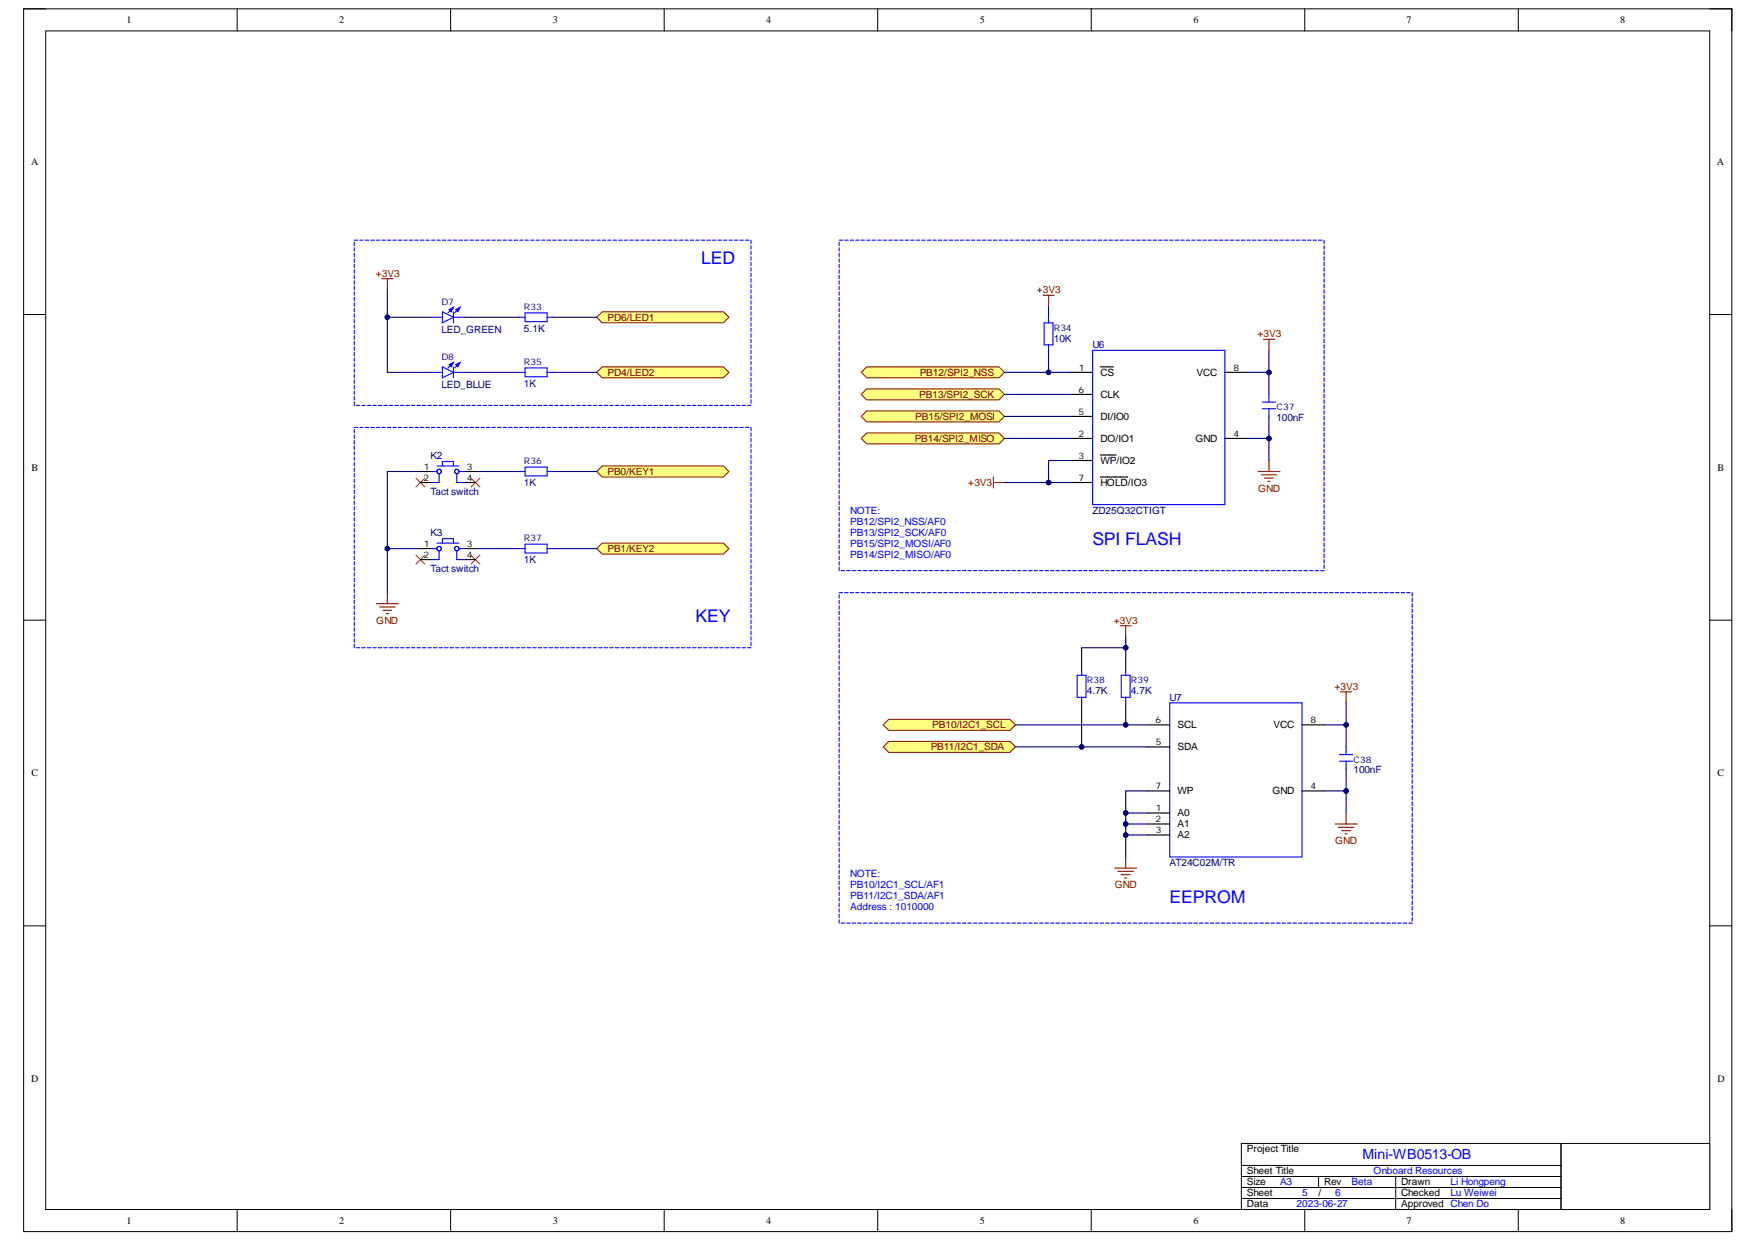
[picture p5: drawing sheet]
<svg xmlns="http://www.w3.org/2000/svg" width="297mm" height="210mm" viewBox="0 0 297 210" stroke-linecap="round" stroke-linejoin="round" font-family="sans-serif">
<defs><g id="words">
<g font-size="3" fill="#00f">
<text x="118.5" y="44.6">LED</text>
<text x="184.7" y="92.1">SPI FLASH</text>
<text x="117.6" y="105.2">KEY</text>
<text x="197.7" y="152.6">EEPROM</text>
</g>
<text font-size="2.4" fill="#00f" x="230.4" y="195.9">Mini-WB0513-OB</text>
<g font-size="1.7">
<text x="21.4" y="3.9">1</text>
<text x="57.4" y="3.9">2</text>
<text x="93.5" y="3.9">3</text>
<text x="129.5" y="3.9">4</text>
<text x="165.6" y="3.9">5</text>
<text x="201.8" y="3.9">6</text>
<text x="237.8" y="3.9">7</text>
<text x="273.9" y="3.9">8</text>
<text x="5.2" y="27.9">A</text>
<text x="290.3" y="27.9">A</text>
<text x="186" y="63.5">CS</text>
<text x="202.3" y="63.5">VCC</text>
<text x="186" y="70.9">DI/IO0</text>
<text x="186" y="67.2">CLK</text>
<text x="186" y="74.6">DO/IO1</text>
<text x="202.1" y="74.6">GND</text>
<text x="5.3" y="79.5">B</text>
<text x="186" y="78.4">WP/IO2</text>
<text x="186" y="82.2">HOLD/IO3</text>
<text x="290.3" y="79.5">B</text>
<text x="199.1" y="123.1">SCL</text>
<text x="215.3" y="123.1">VCC</text>
<text x="5.3" y="131.2">C</text>
<text x="199.1" y="126.8">SDA</text>
<text x="290.3" y="131.2">C</text>
<text x="199.1" y="138">A0</text>
<text x="199.1" y="134.2">WP</text>
<text x="215.1" y="134.2">GND</text>
<text x="199.1" y="141.7">A2</text>
<text x="199.1" y="139.8">A1</text>
<text x="5.2" y="182.8">D</text>
<text x="290.3" y="182.8">D</text>
<text x="210.8" y="194.8">Project Title</text>
<text x="210.8" y="198.5">Sheet Title</text>
<text x="210.8" y="202.2">Sheet</text>
<text x="210.8" y="200.3">Size</text>
<text x="222.9" y="202.2">/</text>
<text x="223.8" y="200.3">Rev</text>
<text x="236.9" y="202.2">Checked</text>
<text x="236.9" y="200.3">Drawn</text>
<text x="21.4" y="206.8">1</text>
<text x="57.4" y="206.8">2</text>
<text x="93.5" y="206.8">3</text>
<text x="129.5" y="206.8">4</text>
<text x="165.6" y="206.8">5</text>
<text x="201.8" y="206.8">6</text>
<text x="210.8" y="204.1">Data</text>
<text x="236.9" y="204.1">Approved Chen Do</text>
<text x="237.8" y="206.8">7</text>
<text x="273.9" y="206.8">8</text>
</g>
<g font-size="1.7" fill="#800000">
<text x="63.5" y="46.7">+3V3</text>
<text x="175.3" y="49.5">+3V3</text>
<text x="102.7" y="54.2">PD6/LED1</text>
<text x="212.6" y="57">+3V3</text>
<text x="102.7" y="63.5">PD4/LED2</text>
<text x="155.5" y="63.5">PB12/SPI2_NSS</text>
<text x="154.7" y="70.9">PB15/SPI2_MOSI</text>
<text x="155.4" y="67.2">PB13/SPI2_SCK</text>
<text x="154.6" y="74.6">PB14/SPI2_MISO</text>
<text x="102.7" y="80.3">PB0/KEY1</text>
<text x="163.7" y="82.2">+3V3</text>
<text x="212.7" y="83.1">GND</text>
<text x="102.7" y="93.3">PB1/KEY2</text>
<text x="63.6" y="105.4">GND</text>
<text x="188.3" y="105.4">+3V3</text>
<text x="225.6" y="116.6">+3V3</text>
<text x="157.6" y="123.1">PB10/I2C1_SCL</text>
<text x="157.4" y="126.8">PB11/I2C1_SDA</text>
<text x="225.7" y="142.6">GND</text>
<text x="188.5" y="150">GND</text>
</g>
<g font-size="1.7" fill="#000080">
<text x="74.6" y="56.2">LED_GREEN</text>
<text x="88.6" y="56">5.1K</text>
<text x="178.2" y="57.7">10K</text>
<text x="184.7" y="58.8">U6</text>
<text x="74.6" y="65.6">LED_BLUE</text>
<text x="88.6" y="65.3">1K</text>
<text x="215.8" y="71.2">100nF</text>
<text x="72.8" y="77.5">K2</text>
<text x="72.8" y="83.6">Tact switch</text>
<text x="88.6" y="82.2">1K</text>
<text x="184.7" y="86.8">ZD25Q32CTIGT</text>
<text x="72.8" y="90.5">K3</text>
<text x="88.6" y="95.2">1K</text>
<text x="72.8" y="96.6">Tact switch</text>
<text x="183.7" y="117.3">4.7K</text>
<text x="191.2" y="117.3">4.7K</text>
<text x="197.7" y="118.4">U7</text>
<text x="228.8" y="130.7">100nF</text>
<text x="197.7" y="146.3">AT24C02M/TR</text>
</g>
<g font-size="1.7" fill="#00f">
<text x="143.7" y="86.8">NOTE:</text>
<text x="143.7" y="88.7">PB12/SPI2_NSS/AF0</text>
<text x="143.7" y="90.5">PB13/SPI2_SCK/AF0</text>
<text x="143.7" y="92.4">PB15/SPI2_MOSI/AF0</text>
<text x="143.7" y="94.2">PB14/SPI2_MISO/AF0</text>
<text x="143.7" y="148.2">NOTE:</text>
<text x="143.7" y="150">PB10/I2C1_SCL/AF1</text>
<text x="143.7" y="151.9">PB11/I2C1_SDA/AF1</text>
<text x="143.7" y="153.8">Address : 1010000</text>
<text x="216.4" y="200.3">A3</text>
<text x="220.1" y="202.2">5</text>
<text x="225.7" y="202.2">6</text>
<text x="228.5" y="200.3">Beta</text>
<text x="232.2" y="198.5">Onboard Resources</text>
<text x="245.2" y="200.3">Li Hongpeng</text>
<text x="245.2" y="202.2">Lu Weiwei</text>
<text x="219.2" y="204.1">2023-06-27</text>
</g>
<g font-size="1.5" fill="#000080">
<text x="74.6" y="51.5">D7</text>
<text x="88.6" y="52.4">R33</text>
<text x="178.2" y="55.9">R34</text>
<text x="74.6" y="60.8">D8</text>
<text x="88.6" y="61.7">R35</text>
<text x="215.8" y="69.3">C37</text>
<text x="88.6" y="78.4">R36</text>
<text x="88.6" y="91.5">R37</text>
<text x="183.7" y="115.5">R38</text>
<text x="191.2" y="115.5">R39</text>
<text x="228.8" y="128.9">C38</text>
</g>
<g font-size="1.5">
<text x="182.4" y="62.6">1</text>
<text x="208.5" y="62.6">8</text>
<text x="182.3" y="70.1">5</text>
<text x="182.3" y="66.4">6</text>
<text x="182.3" y="73.8">2</text>
<text x="182.3" y="77.5">3</text>
<text x="208.5" y="73.8">4</text>
<text x="71.6" y="81.2">2</text>
<text x="71.7" y="79.4">1</text>
<text x="78.9" y="79.4">3</text>
<text x="78.9" y="81.2">4</text>
<text x="182.3" y="81.2">7</text>
<text x="71.6" y="94.2">2</text>
<text x="71.7" y="92.4">1</text>
<text x="78.9" y="92.4">3</text>
<text x="78.9" y="94.2">4</text>
<text x="195.3" y="122.1">6</text>
<text x="195.4" y="125.9">5</text>
<text x="221.6" y="122.1">8</text>
<text x="195.3" y="133.4">7</text>
<text x="195.4" y="137.1">1</text>
<text x="221.6" y="133.4">4</text>
<text x="195.3" y="139">2</text>
<text x="195.4" y="140.8">3</text>
</g>
</g></defs>
<path d="M4 1.5h288.8v206.6h-288.8z" fill="none" stroke="#000" stroke-width=".17"/>
<path d="M7.7 5.2h281.4v199.2h-281.4z" fill-rule="evenodd" fill="#fff"/>
<g fill="none" stroke="#000" stroke-width=".17">
<path d="M4 1.5h3.7M7.7 5.2h281.4v199.2h-281.4zM40.1 1.5v3.7M76.2 1.5v3.7M112.3 1.5v3.7M148.4 1.5v3.7M184.5 1.5v3.7M220.6 1.5v3.7M256.7 1.5v3.7M289.1 1.5h3.7v3.7M4 53.2h3.7M289.1 53.2h3.7"/>
<path d="M4 104.8h3.7M289.1 104.8h3.7M4 156.5h3.7M289.1 156.5h3.7M40.1 204.4v3.7M76.2 204.4v3.7M112.3 204.4v3.7M148.4 204.4v3.7M184.5 204.4v3.7M220.6 204.4v3.7M256.7 204.4v3.7M292.8 204.4v3.7"/>
</g>
<path d="M209.9 193.2h79.2v11.2h-79.2z" fill-rule="evenodd" fill="#fff"/>
<path d="M209.9 193.2h79.2v11.2h-79.2zM209.9 198.8h54M209.9 197h54M222.9 198.8v1.9M236 198.8v5.6M263.9 193.2v11.2M209.9 202.6h54M209.9 200.7h54" fill="none" stroke="#000" stroke-width=".17"/>
<g fill="none" stroke="#800000" stroke-width=".19">
<path d="M189.4 105.8h1.8M190.3 105.8v1.8M226.6 116.9h1.9M227.6 116.9v1.9M225.7 139.3h3.7M226.3 139.8h2.6M227.6 137.4v1.9M188.4 146.7h3.8M189 147.3h2.6M189.6 147.8h1.5M190.1 148.4h.4M190.3 144.8v1.9"/>
<path d="M226.8 140.4h1.5M227.4 140.9h.4"/>
</g>
<path d="M145.6 66.7l.9-1h22.4l.9 1-.9 .9h-22.4z" fill-rule="evenodd" fill="#ffff80"/>
<path d="M145.6 66.7l.9-1h22.4l.9 1-.9 .9h-22.4z" fill="none" stroke="#800000" stroke-width=".17"/>
<path d="M145.6 62.9l.9-.9h22.4l.9 .9-.9 1h-22.4z" fill-rule="evenodd" fill="#ffff80"/>
<path d="M145.6 62.9l.9-.9h22.4l.9 .9-.9 1h-22.4z" fill="none" stroke="#800000" stroke-width=".17"/>
<path d="M145.6 70.4l.9-1h22.4l.9 1-.9 .9h-22.4z" fill-rule="evenodd" fill="#ffff80"/>
<path d="M145.6 70.4l.9-1h22.4l.9 1-.9 .9h-22.4z" fill="none" stroke="#800000" stroke-width=".17"/>
<path d="M145.6 74.1l.9-.9h22.4l.9 .9-.9 .9h-22.4z" fill-rule="evenodd" fill="#ffff80"/>
<path d="M145.6 74.1l.9-.9h22.4l.9 .9-.9 .9h-22.4z" fill="none" stroke="#800000" stroke-width=".17"/>
<path d="M176.3 49.9h1.9M177.3 49.9v1.9M213.6 57.4h1.9M214.5 57.4v1.8M212.7 79.7h3.7M214.5 77.8v1.9M213.2 80.2h2.6M213.8 80.8h1.5M214.3 81.4h.4" fill="none" stroke="#800000" stroke-width=".19"/>
<g fill="none" stroke="#00f" stroke-width=".18">
<path d="M59.9 40.6h.6M59.9 40.9v.6M59.9 41.9v.6M59.9 42.8v.6M59.9 43.7v.6M59.9 44.7v.5M59.9 45.6v.6M59.9 46.5v.6M59.9 47.5v.5M59.9 48.4v.6M59.9 49.3v.6M59.9 50.2v.6"/>
<path d="M59.9 51.2v.6M59.9 52.1v.6M59.9 53v.6M59.9 54v.6M59.9 54.9v.6M59.9 55.8v.6M59.9 56.8v.5M59.9 57.7v.6M59.9 58.6v.6M59.9 59.6v.5M60.8 40.6h.6M61.8 40.6h.5"/>
<path d="M62.7 40.6h.6M63.6 40.6h.6M64.5 40.6h.6M65.5 40.6h.6M66.4 40.6h.6M67.3 40.6h.6M68.3 40.6h.6M69.2 40.6h.6M70.1 40.6h.6M71.1 40.6h.6M72 40.6h.6M72.9 40.6h.6"/>
<path d="M73.9 40.6h.5M74.8 40.6h.6M75.7 40.6h.6M76.7 40.6h.5M77.6 40.6h.6M78.5 40.6h.6M79.5 40.6h.5M80.4 40.6h.6M81.3 40.6h.6M82.3 40.6h.5M83.2 40.6h.6M84.1 40.6h.6"/>
<path d="M85 40.6h.6M86 40.6h.6M86.9 40.6h.6M87.8 40.6h.6M87.8 53.6h1M88.8 40.6h.6M88.8 52.9h3.7v1.5h-3.7zM89.7 40.6h.6M90.6 40.6h.6M91.6 40.6h.5M92.5 40.6h.6M92.5 53.6h.9"/>
<path d="M93.4 40.6h.6M94.4 40.6h.5M95.3 40.6h.6M96.2 40.6h.6M97.2 40.6h.5M98.1 40.6h.6M99 40.6h.6M99.9 40.6h.6M100.9 40.6h.6M101.8 40.6h.6M102.7 40.6h.6M103.7 40.6h.6"/>
<path d="M104.6 40.6h.6M105.5 40.6h.6M106.5 40.6h.5M107.4 40.6h.6M108.3 40.6h.6M109.3 40.6h.5M110.2 40.6h.6M111.1 40.6h.6M112.1 40.6h.5M113 40.6h.6M113.9 40.6h.6M114.9 40.6h.5"/>
<path d="M115.8 40.6h.6M116.7 40.6h.6M117.6 40.6h.6M118.6 40.6h.6M119.5 40.6h.6M120.4 40.6h.6M121.4 40.6h.6M122.3 40.6h.6M123.2 40.6h.6M124.2 40.6h.6M125.1 40.6h.6M126 40.6h.6"/>
<path d="M127 40.6v.6M127 41.5v.6M127 42.5v.5M127 43.4v.6M127 44.3v.6M127 45.2v.6M127 46.2v.6M127 47.1v.6M127 48v.6M127 49v.6M127 49.9v.6M127 50.8v.6"/>
<path d="M127 51.8v.5M127 52.7v.6M127 53.6v.6M127 54.6v.5M127 55.5v.6M127 56.4v.6M127 57.3v.6M127 58.3v.6M127 59.2v.6M141.9 40.9v.6M141.9 41.9v.6M141.9 42.8v.6"/>
<path d="M141.9 43.7v.6M141.9 44.7v.5M141.9 45.6v.6M141.9 46.5v.6M141.9 47.5v.5M141.9 48.4v.6M141.9 49.3v.6M141.9 50.2v.6M141.9 51.2v.6M141.9 52.1v.6M141.9 53v.6M141.9 54v.6"/>
<path d="M141.9 54.9v.6M141.9 55.8v.6M141.9 56.8v.5M141.9 57.7v.6M141.9 58.6v.6M141.9 59.6v.5M141.9 40.6h.5M142.8 40.6h.6M143.7 40.6h.6M144.7 40.6h.5M145.6 40.6h.6M146.5 40.6h.6"/>
<path d="M147.5 40.6h.5M148.4 40.6h.6M149.3 40.6h.6M150.3 40.6h.5M151.2 40.6h.6M152.1 40.6h.6M153 40.6h.6M154 40.6h.6M154.9 40.6h.6M155.8 40.6h.6M156.8 40.6h.6M157.7 40.6h.6"/>
<path d="M158.6 40.6h.6M159.6 40.6h.5M160.5 40.6h.6M161.4 40.6h.6M162.4 40.6h.5M163.3 40.6h.6M164.2 40.6h.6M165.2 40.6h.5M166.1 40.6h.6M167 40.6h.6M167.9 40.6h.6M168.9 40.6h.6"/>
<path d="M169.8 40.6h.6M170.7 40.6h.6M171.7 40.6h.6M59.9 72.2h.6M59.9 60.5v.6M59.9 61.4v.6M59.9 62.3v.6M59.9 63.3v.6M59.9 64.2v.6M59.9 65.1v.6M59.9 66.1v.6M59.9 67v.6"/>
<path d="M59.9 67.9v.6M59.9 72.6v.6M59.9 73.5v.6M59.9 74.5v.5M59.9 75.4v.6M59.9 76.3v.6M59.9 77.2v.6M59.9 78.2v.6M59.9 79.1v.6M60.2 68.5h.6M60.8 72.2h.6M61.2 68.5h.6"/>
<path d="M61.8 72.2h.5M62.1 68.5h.6M62.7 72.2h.6M63 68.5h.6M63.6 72.2h.6M64 68.5h.5M64.5 72.2h.6M64.9 68.5h.6M65.5 72.2h.6M65.8 68.5h.6M66.4 72.2h.6M66.8 68.5h.5"/>
<path d="M67.3 72.2h.6M67.7 68.5h.6M68.3 72.2h.6M68.6 68.5h.6M69.2 72.2h.6M69.6 68.5h.5M70.1 72.2h.6M70.5 68.5h.6M71.1 72.2h.6M71.4 68.5h.6M72 72.2h.6M72.4 68.5h.5"/>
<path d="M72.9 72.2h.6M73.3 68.5h.6M73.9 72.2h.5M74.2 68.5h.6M74.8 72.2h.6M75.1 68.5h.6M75.7 72.2h.6M76.1 68.5h.6M76.7 72.2h.5M77 68.5h.6M77.6 72.2h.6M77.9 68.5h.6"/>
<path d="M78.5 72.2h.6M78.9 68.5h.6M79.5 72.2h.5M79.8 68.5h.6M80.4 72.2h.6M80.7 68.5h.6M81.3 72.2h.6M81.7 68.5h.6M82.3 72.2h.5M82.6 68.5h.6M83.2 72.2h.6M83.5 68.5h.6"/>
<path d="M84.1 72.2h.6M84.5 68.5h.5M85 72.2h.6M85.4 68.5h.6M86 72.2h.6M86.3 68.5h.6M86.9 72.2h.6M87.3 68.5h.5M87.8 72.2h.6M87.8 79.7h1M87.8 62.9h1M88.2 68.5h.6"/>
<path d="M88.8 72.2h.6M88.8 62.2h3.7v1.5h-3.7zM88.8 78.9h3.7v1.5h-3.7zM89.1 68.5h.6M89.7 72.2h.6M90 68.5h.6M90.6 72.2h.6M91 68.5h.6M91.6 72.2h.5M91.9 68.5h.6M92.5 72.2h.6M92.5 79.7h.9"/>
<path d="M92.5 62.9h.9M92.8 68.5h.6M93.4 72.2h.6M93.8 68.5h.6M94.4 72.2h.5M94.7 68.5h.6M95.3 72.2h.6M95.6 68.5h.6M96.2 72.2h.6M96.6 68.5h.6M97.2 72.2h.5M97.5 68.5h.6"/>
<path d="M98.1 72.2h.6M98.4 68.5h.6M99 72.2h.6M99.4 68.5h.5M99.9 72.2h.6M100.3 68.5h.6M100.9 72.2h.6M101.2 68.5h.6M101.8 72.2h.6M102.2 68.5h.5M102.7 72.2h.6M103.1 68.5h.6"/>
<path d="M103.7 72.2h.6M104 68.5h.6M104.6 72.2h.6M105 68.5h.5M105.5 72.2h.6M105.9 68.5h.6M106.5 72.2h.5M106.8 68.5h.6M107.4 72.2h.6M107.8 68.5h.5M108.3 72.2h.6M108.7 68.5h.6"/>
<path d="M109.3 72.2h.5M109.6 68.5h.6M110.2 72.2h.6M110.5 68.5h.6M111.1 72.2h.6M111.5 68.5h.6M112.1 72.2h.5M112.4 68.5h.6M113 72.2h.6M113.3 68.5h.6M113.9 72.2h.6M114.3 68.5h.6"/>
<path d="M114.9 72.2h.5M115.2 68.5h.6M115.8 72.2h.6M116.1 68.5h.6M116.7 72.2h.6M117.1 68.5h.5M117.6 72.2h.6M118 68.5h.6M118.6 72.2h.6M118.9 68.5h.6M119.5 72.2h.6M119.9 68.5h.5"/>
<path d="M120.4 72.2h.6M120.8 68.5h.6M121.4 72.2h.6M121.7 68.5h.6M122.3 72.2h.6M122.7 68.5h.5M123.2 72.2h.6M123.6 68.5h.6M124.2 72.2h.6M124.5 68.5h.6M125.1 72.2h.6M125.4 68.5h.6"/>
<path d="M126 72.2h.6M126.4 68.5h.6M127 60.1v.6M127 61.1v.6M127 62v.6M127 62.9v.6M127 63.9v.5M127 64.8v.6M127 65.7v.6M127 66.7v.5M127 67.6v.6M127 72.2v.6"/>
<path d="M127 73.2v.5M127 74.1v.6M127 75v.6M127 76v.5M127 76.9v.6M127 77.8v.6M127 78.8v.5M127 79.7v.6M141.9 60.5v.6M141.9 61.4v.6M141.9 62.3v.6M141.9 63.3v.6"/>
<path d="M141.9 64.2v.6M141.9 65.1v.6M141.9 66.1v.6M141.9 67v.6M141.9 67.9v.6M141.9 68.9v.5M141.9 69.8v.6M141.9 70.7v.6M141.9 71.7v.5M141.9 72.6v.6M141.9 73.5v.6M141.9 74.5v.5"/>
<path d="M141.9 75.4v.6M141.9 76.3v.6M141.9 77.2v.6M141.9 78.2v.6M141.9 79.1v.6M59.9 80v.6M59.9 81v.5M59.9 81.9v.6M59.9 82.8v.6M59.9 83.8v.5M59.9 84.7v.6M59.9 85.6v.6"/>
<path d="M59.9 86.6v.5M59.9 87.5v.6M59.9 88.4v.6M59.9 89.3v.6M59.9 90.3v.6M59.9 91.2v.6M59.9 92.1v.6M59.9 93.1v.5M59.9 94v.6M59.9 94.9v.6M59.9 95.9v.5M59.9 96.8v.6"/>
<path d="M59.9 97.7v.6M59.9 98.6v.6M59.9 99.6v.6M87.8 92.7h1M88.8 92h3.7v1.5h-3.7zM92.5 92.7h.9M127 80.6v.6M127 81.5v.6M127 82.5v.6M127 83.4v.6M127 84.3v.6M127 85.3v.6"/>
<path d="M127 86.2v.6M127 87.1v.6M127 88.1v.5M127 89v.6M127 89.9v.6M127 90.9v.5M127 91.8v.6M127 92.7v.6M127 93.6v.6M127 94.6v.6M127 95.5v.6M127 96.4v.6"/>
<path d="M127 97.4v.6M127 98.3v.6M127 99.2v.6M141.9 80v.6M141.9 81v.5M141.9 81.9v.6M141.9 82.8v.6M141.9 83.8v.5M141.9 84.7v.6M141.9 85.6v.6M141.9 86.6v.5M141.9 87.5v.6"/>
<path d="M141.9 88.4v.6M141.9 89.3v.6M141.9 90.3v.6M141.9 91.2v.6M141.9 92.1v.6M141.9 93.1v.5M141.9 94v.6M141.9 94.9v.6M141.9 95.9v.5M142.2 96.4h.6M143.1 96.4h.6M144.1 96.4h.6"/>
<path d="M145 96.4h.6M145.9 96.4h.6M146.9 96.4h.6M147.8 96.4h.6M148.7 96.4h.6M149.7 96.4h.6M150.6 96.4h.6M151.5 96.4h.6M152.5 96.4h.5M153.4 96.4h.6M154.3 96.4h.6M155.3 96.4h.5"/>
<path d="M156.2 96.4h.6M157.1 96.4h.6M158.1 96.4h.5M159 96.4h.6M159.9 96.4h.6M160.8 96.4h.6M161.8 96.4h.6M162.7 96.4h.6M163.6 96.4h.6M164.6 96.4h.6M165.5 96.4h.6M166.4 96.4h.6"/>
<path d="M167.4 96.4h.5M168.3 96.4h.6M169.2 96.4h.6M170.2 96.4h.5M171.1 96.4h.6M172 96.4h.6M59.9 100.5v.6M59.9 101.4v.6M59.9 102.4v.6M59.9 103.3v.6M59.9 104.2v.6M59.9 105.2v.5"/>
<path d="M59.9 106.1v.6M59.9 107v.6M59.9 108v.5M59.9 108.9v.6M60.2 109.5h.6M61.2 109.5h.6M62.1 109.5h.6M63 109.5h.6M64 109.5h.5M64.9 109.5h.6M65.8 109.5h.6M66.8 109.5h.5"/>
<path d="M67.7 109.5h.6M68.6 109.5h.6M69.6 109.5h.5M70.5 109.5h.6M71.4 109.5h.6M72.4 109.5h.5M73.3 109.5h.6M74.2 109.5h.6M75.1 109.5h.6M76.1 109.5h.6M77 109.5h.6M77.9 109.5h.6"/>
<path d="M78.9 109.5h.6M79.8 109.5h.6M80.7 109.5h.6M81.7 109.5h.6M82.6 109.5h.6M83.5 109.5h.6M84.5 109.5h.5M85.4 109.5h.6M86.3 109.5h.6M87.3 109.5h.5M88.2 109.5h.6M89.1 109.5h.6"/>
<path d="M90 109.5h.6M91 109.5h.6M91.9 109.5h.6M92.8 109.5h.6M93.8 109.5h.6M94.7 109.5h.6M95.6 109.5h.6M96.6 109.5h.6M97.5 109.5h.6M98.4 109.5h.6M99.4 109.5h.5M100.3 109.5h.6"/>
<path d="M101.2 109.5h.6M102.2 109.5h.5M103.1 109.5h.6M104 109.5h.6M105 109.5h.5M105.9 109.5h.6M106.8 109.5h.6M107.8 109.5h.5M108.7 109.5h.6M109.6 109.5h.6M110.5 109.5h.6M111.5 109.5h.6"/>
<path d="M112.4 109.5h.6M113.3 109.5h.6M114.3 109.5h.6M115.2 109.5h.6M116.1 109.5h.6M117.1 109.5h.5M118 109.5h.6M118.9 109.5h.6M119.9 109.5h.5M120.8 109.5h.6M121.7 109.5h.6M122.7 109.5h.5"/>
<path d="M123.6 109.5h.6M124.5 109.5h.6M125.4 109.5h.6M126.4 109.5h.6M127 100.2v.5M127 101.1v.6M127 102v.6M127 103v.5M127 103.9v.6M127 104.8v.6M127 105.7v.6M127 106.7v.6"/>
<path d="M127 107.6v.6M127 108.5v.6M141.9 100.2h.5M141.9 100.5v.6M141.9 101.4v.6M141.9 102.4v.6M141.9 103.3v.6M141.9 104.2v.6M141.9 105.2v.5M141.9 106.1v.6M141.9 107v.6M141.9 108v.5"/>
<path d="M141.9 108.9v.6M141.9 109.8v.6M141.9 110.8v.5M141.9 111.7v.6M141.9 112.6v.6M141.9 113.5v.6M141.9 114.5v.6M141.9 115.4v.6M141.9 116.3v.6M141.9 117.3v.5M141.9 118.2v.6M141.9 119.1v.6"/>
<path d="M142.8 100.2h.6M143.7 100.2h.6M144.7 100.2h.5M145.6 100.2h.6M146.5 100.2h.6M147.5 100.2h.5M148.4 100.2h.6M149.3 100.2h.6M150.3 100.2h.5M151.2 100.2h.6M152.1 100.2h.6M153 100.2h.6"/>
<path d="M154 100.2h.6M154.9 100.2h.6M155.8 100.2h.6M156.8 100.2h.6M157.7 100.2h.6M158.6 100.2h.6M159.6 100.2h.5M160.5 100.2h.6M161.4 100.2h.6M162.4 100.2h.5M163.3 100.2h.6M164.2 100.2h.6"/>
<path d="M165.2 100.2h.5M166.1 100.2h.6M167 100.2h.6M167.9 100.2h.6M168.9 100.2h.6M169.8 100.2h.6M170.7 100.2h.6M171.7 100.2h.6M141.9 120.1v.5M141.9 121v.6M141.9 121.9v.6M141.9 122.9v.5"/>
<path d="M141.9 123.8v.6M141.9 124.7v.6M141.9 125.6v.6M141.9 126.6v.6M141.9 127.5v.6M141.9 128.4v.6M141.9 129.4v.5M141.9 130.3v.6M141.9 131.2v.6M141.9 132.2v.5M141.9 133.1v.6M141.9 134v.6"/>
<path d="M141.9 134.9v.6M141.9 135.9v.6M141.9 136.8v.6M141.9 137.7v.6M141.9 138.7v.6M141.9 139.6v.6M141.9 140.5v.6M141.9 141.5v.6M141.9 142.4v.6M141.9 143.3v.6M141.9 144.3v.5M141.9 145.2v.6"/>
<path d="M141.9 146.1v.6M141.9 147.1v.5M141.9 148v.6M141.9 148.9v.6M141.9 149.8v.6M141.9 150.8v.6M141.9 151.7v.6M141.9 152.6v.6M141.9 153.6v.5M141.9 154.5v.6M141.9 155.4v.6M142.2 156h.6"/>
<path d="M143.1 156h.6M144.1 156h.6M145 156h.6M145.9 156h.6M146.9 156h.6M147.8 156h.6M148.7 156h.6M149.7 156h.6M150.6 156h.6M151.5 156h.6M152.5 156h.5M153.4 156h.6"/>
<path d="M154.3 156h.6M155.3 156h.5M156.2 156h.6M157.1 156h.6M158.1 156h.5M159 156h.6M159.9 156h.6M160.8 156h.6M161.8 156h.6M162.7 156h.6M163.6 156h.6M164.6 156h.6"/>
<path d="M165.5 156h.6M166.4 156h.6M167.4 156h.5M168.3 156h.6M169.2 156h.6M170.2 156h.5M171.1 156h.6M172 156h.6"/>
</g>
<g fill="none" stroke="#00f" stroke-width=".19">
<path d="M172.6 40.6h.6M173.5 40.6h.6M174.5 40.6h.6M175.4 40.6h.6M176.3 40.6h.6M177.3 40.6h.5M178.2 40.6h.6M179.1 40.6h.6M180.1 40.6h.5M181 40.6h.6M181.9 40.6h.6M182.9 40.6h.5"/>
<path d="M183.8 40.6h.6M184.7 40.6h.6M185.7 40.6h.5M186.6 40.6h.6M187.5 40.6h.6M188.4 40.6h.6M189.4 40.6h.6M190.3 40.6h.6M191.2 40.6h.6M192.2 40.6h.6M193.1 40.6h.6M194 40.6h.6"/>
<path d="M195 40.6h.5M195.9 40.6h.6M196.8 40.6h.6M197.8 40.6h.5M198.7 40.6h.6M199.6 40.6h.6M200.6 40.6h.5M201.5 40.6h.6M202.4 40.6h.6M203.4 40.6h.5M204.3 40.6h.6M205.2 40.6h.6"/>
<path d="M206.1 40.6h.6M207.1 40.6h.6M208 40.6h.6M208.9 40.6h.6M209.9 40.6h.6M210.8 40.6h.6M211.7 40.6h.6M212.7 40.6h.6M213.6 40.6h.6M214.5 40.6h.6M215.5 40.6h.5M216.4 40.6h.6"/>
<path d="M217.3 40.6h.6M218.3 40.6h.5M219.2 40.6h.6M220.1 40.6h.6M221.1 40.6h.5M222 40.6h.6M222.9 40.6h.6M223.8 40.6v.6M223.8 41.5v.6M223.8 42.5v.5M223.8 43.4v.6M223.8 44.3v.6"/>
<path d="M223.8 45.3v.5M223.8 46.2v.6M223.8 47.1v.6M223.8 48v.6M223.8 49v.6M223.8 49.9v.6M223.8 50.8v.6M223.8 51.8v.5M223.8 52.7v.6M223.8 53.6v.6M223.8 54.6v.5M223.8 55.5v.6"/>
<path d="M223.8 56.4v.6M223.8 57.4v.5M223.8 58.3v.6M223.8 59.2v.6M223.8 60.1v.6M223.8 61.1v.6M223.8 62v.6M223.8 62.9v.6M223.8 63.9v.6M223.8 64.8v.6M223.8 65.7v.6M223.8 66.7v.5"/>
<path d="M223.8 67.6v.6M223.8 68.5v.6M223.8 69.4v.6M223.8 70.4v.6M223.8 71.3v.6M223.8 72.2v.6M223.8 73.2v.5M223.8 74.1v.6M223.8 75v.6M223.8 76v.5M223.8 76.9v.6M223.8 77.8v.6"/>
<path d="M223.8 78.8v.5M223.8 79.7v.6M173 96.4h.5M173.9 96.4h.6M174.8 96.4h.6M175.8 96.4h.5M176.7 96.4h.6M177.6 96.4h.6M178.5 96.4h.6M179.5 96.4h.6M180.4 96.4h.6M181.3 96.4h.6"/>
<path d="M182.3 96.4h.6M183.2 96.4h.6M184.1 96.4h.6M185.1 96.4h.6M186 96.4h.6M186.9 96.4h.6M187.9 96.4h.5M188.8 96.4h.6M189.7 96.4h.6M190.7 96.4h.5M191.6 96.4h.6M192.5 96.4h.6"/>
<path d="M193.5 96.4h.5M194.4 96.4h.6M195.3 96.4h.6M196.2 96.4h.6M197.2 96.4h.6M198.1 96.4h.6M199 96.4h.6M200 96.4h.6M200.9 96.4h.6M201.8 96.4h.6M202.8 96.4h.6M203.7 96.4h.6"/>
<path d="M204.6 96.4h.6M205.6 96.4h.5M206.5 96.4h.6M207.4 96.4h.6M208.4 96.4h.5M209.3 96.4h.6M210.2 96.4h.6M211.2 96.4h.5M212.1 96.4h.6M213 96.4h.6M213.9 96.4h.6M214.9 96.4h.6"/>
<path d="M215.8 96.4h.6M216.7 96.4h.6M217.7 96.4h.6M218.6 96.4h.6M219.5 96.4h.6M220.5 96.4h.6M221.4 96.4h.6M222.3 96.4h.6M223.3 96.4h.5M223.8 80.6v.6M223.8 81.5v.6M223.8 82.5v.6"/>
<path d="M223.8 83.4v.6M223.8 84.3v.6M223.8 85.3v.6M223.8 86.2v.6M223.8 87.1v.6M223.8 88.1v.5M223.8 89v.6M223.8 89.9v.6M223.8 90.9v.5M223.8 91.8v.6M223.8 92.7v.6M223.8 93.6v.6"/>
<path d="M223.8 94.6v.6M223.8 95.5v.6M172.6 100.2h.6M173.5 100.2h.6M174.5 100.2h.6M175.4 100.2h.6M176.3 100.2h.6M177.3 100.2h.5M178.2 100.2h.6M179.1 100.2h.6M180.1 100.2h.5M181 100.2h.6"/>
<path d="M181.9 100.2h.6M182.9 100.2h.5M183.8 100.2h.6M184.7 100.2h.6M185.7 100.2h.5M186.6 100.2h.6M187.5 100.2h.6M188.4 100.2h.6M189.4 100.2h.6M190.3 100.2h.6M191.2 100.2h.6M192.2 100.2h.6"/>
<path d="M193.1 100.2h.6M194 100.2h.6M195 100.2h.5M195.9 100.2h.6M196.8 100.2h.6M197.8 100.2h.5M198.7 100.2h.6M199.6 100.2h.6M200.6 100.2h.5M201.5 100.2h.6M202.4 100.2h.6M203.4 100.2h.5"/>
<path d="M204.3 100.2h.6M205.2 100.2h.6M206.1 100.2h.6M207.1 100.2h.6M208 100.2h.6M208.9 100.2h.6M209.9 100.2h.6M210.8 100.2h.6M211.7 100.2h.6M212.7 100.2h.6M213.6 100.2h.6M214.5 100.2h.6"/>
<path d="M215.5 100.2h.5M216.4 100.2h.6M217.3 100.2h.6M218.3 100.2h.5M219.2 100.2h.6M220.1 100.2h.6M221.1 100.2h.5M222 100.2h.6M222.9 100.2h.6M223.8 100.2h.6M224.8 100.2h.6M225.7 100.2h.6"/>
<path d="M226.6 100.2h.6M227.6 100.2h.6M228.5 100.2h.6M229.4 100.2h.6M230.4 100.2h.6M231.3 100.2h.6M232.2 100.2h.6M233.2 100.2h.5M234.1 100.2h.6M235 100.2h.6M236 100.2h.5M236.9 100.2h.6"/>
<path d="M237.8 100.2h.6M238.7 100.2v.5M238.7 101.1v.6M238.7 102v.6M238.7 103v.5M238.7 103.9v.6M238.7 104.8v.6M238.7 105.8v.5M238.7 106.7v.6M238.7 107.6v.6M238.7 108.5v.6M238.7 109.5v.6"/>
<path d="M238.7 110.4v.6M238.7 111.3v.6M238.7 112.3v.5M238.7 113.2v.6M238.7 114.1v.6M238.7 115.1v.5M238.7 116v.6M238.7 116.9v.6M238.7 117.9v.5M238.7 118.8v.6M238.7 119.7v.6M238.7 120.6v.6"/>
<path d="M238.7 121.6v.6M238.7 122.5v.6M238.7 123.4v.6M238.7 124.4v.5M238.7 125.3v.6M238.7 126.2v.6M238.7 127.2v.5M238.7 128.1v.6M238.7 129v.6M238.7 130v.5M238.7 130.9v.6M238.7 131.8v.6"/>
<path d="M238.7 132.7v.6M238.7 133.7v.6M238.7 134.6v.6M238.7 135.5v.6M238.7 136.5v.6M238.7 137.4v.6M238.7 138.3v.6M238.7 139.3v.5M173 156h.5M173.9 156h.6M174.8 156h.6M175.8 156h.5"/>
<path d="M176.7 156h.6M177.6 156h.6M178.5 156h.6M179.5 156h.6M180.4 156h.6M181.3 156h.6M182.3 156h.6M183.2 156h.6M184.1 156h.6M185.1 156h.6M186 156h.6M186.9 156h.6"/>
<path d="M187.9 156h.5M188.8 156h.6M189.7 156h.6M190.7 156h.5M191.6 156h.6M192.5 156h.6M193.5 156h.5M194.4 156h.6M195.3 156h.6M196.2 156h.6M197.2 156h.6M198.1 156h.6"/>
<path d="M199 156h.6M200 156h.6M200.9 156h.6M201.8 156h.6M202.8 156h.6M203.7 156h.6M204.6 156h.6M205.6 156h.5M206.5 156h.6M207.4 156h.6M208.4 156h.5M209.3 156h.6"/>
<path d="M210.2 156h.6M211.2 156h.5M212.1 156h.6M213 156h.6M213.9 156h.6M214.9 156h.6M215.8 156h.6M216.7 156h.6M217.7 156h.6M218.6 156h.6M219.5 156h.6M220.5 156h.6"/>
<path d="M221.4 156h.6M222.3 156h.6M223.3 156h.5M224.2 156h.6M225.1 156h.6M226.1 156h.5M227 156h.6M227.9 156h.6M228.8 156h.6M229.8 156h.6M230.7 156h.6M231.7 156h.5"/>
<path d="M232.6 156h.6M233.5 156h.6M234.4 156h.6M235.4 156h.6M236.3 156h.6M237.2 156h.6M238.2 156h.5M238.7 140.2v.6M238.7 141.1v.6M238.7 142.1v.5M238.7 143v.6M238.7 143.9v.6"/>
<path d="M238.7 144.8v.6M238.7 145.8v.6M238.7 146.7v.6M238.7 147.6v.6M238.7 148.6v.6M238.7 149.5v.6M238.7 150.4v.6M238.7 151.4v.5M238.7 152.3v.6M238.7 153.2v.6M238.7 154.1v.6M238.7 155.1v.6"/>
</g>
<path d="M64.5 47.1h1.9M65.5 47.1v1.9M63.6 102h3.7M64.2 102.6h2.6M64.7 103.1h1.5M65.3 103.7h.4M65.5 100.2v1.8" fill="none" stroke="#800000" stroke-width=".18"/>
<path d="M70.3 80.8l1.5 1.5M70.3 93.8l1.5 1.5M71.8 80.8l-1.5 1.5M71.8 93.8l-1.5 1.5M79.6 80.8l1.5 1.5M79.6 93.8l1.5 1.5M81.1 80.8l-1.5 1.5M81.1 93.8l-1.5 1.5" fill="none" stroke="#f00" stroke-width=".17"/>
<path d="M184.7 59.2h22.4v26.1h-22.4z" fill-rule="evenodd" fill="#fff"/>
<g fill="none" stroke="#00f" stroke-width=".19">
<path d="M176.5 54.6h1.5v3.7h-1.5zM177.3 53.6v1M177.3 58.3v.9M184.7 59.2h22.4v26.1h-22.4zM213.4 68h2.3M213.4 69.1h2.3M214.5 66.7v1.3M214.5 69.1v1.3M182.1 114.1h1.5v3.8h-1.5zM182.9 113.2v.9M182.9 117.9v.9M189.6 114.1h1.5v3.8h-1.5z"/>
<path d="M190.3 113.2v.9M190.3 117.9v.9"/>
</g>
<path d="M181 62.9h3.7M181 74.1h3.7M181 77.8h3.7M181 70.4h3.7M181 66.7h3.7M186 62h2.3M186 76.9h2.7M207.1 62.9h3.7M207.1 74.1h3.7M181 81.5h3.7M186 80.6h4.7" fill="none" stroke="#000" stroke-width=".19"/>
<path d="M197.8 118.8h22.3v26h-22.3z" fill-rule="evenodd" fill="#fff"/>
<path d="M197.8 118.8h22.3v26h-22.3zM226.4 127.5h2.3M226.4 128.7h2.3M227.6 126.2v1.3M227.6 128.7v1.3" fill="none" stroke="#00f" stroke-width=".19"/>
<path d="M194 126.2h3.8M194 122.5h3.8M194 139.3h3.8M194 137.4h3.8M194 133.7h3.8M220.1 122.5h3.7M220.1 133.7h3.7M194 141.1h3.8" fill="none" stroke="#000" stroke-width=".19"/>
<g fill="none" stroke="#00f" stroke-width=".18">
<path d="M72.9 79.7h1M73.9 78.8h3.7M74.8 78.8v-.8h1.9v.8M77.6 79.7h.9M72.9 92.7h1M73.9 91.8h3.7M74.2 80.1v1.4h-1.3M74.2 93.1v1.5h-1.3M74.8 91.8v-.8h1.9v.8M77.2 80.1v1.4h1.3M77.2 93.1v1.5h1.3M77.6 92.7h.9"/>
<circle cx="74.2" cy="79.7" r=".37"/>
<circle cx="77.2" cy="79.7" r=".37"/>
<circle cx="74.2" cy="92.7" r=".37"/>
<circle cx="77.2" cy="92.7" r=".37"/>
</g>
<path d="M71.1 79.7h1.8M78.5 79.7h1.9M71.1 81.5h1.8M71.1 92.7h1.8M71.1 94.6h1.8M78.5 81.5h1.9M78.5 92.7h1.9M78.5 94.6h1.9" fill="none" stroke="#000" stroke-width=".18"/>
<path d="M167.9 80.6v1.9M167.9 81.5h1.9" fill="none" stroke="#800000" stroke-width=".18"/>
<path d="M149.3 122.5l1-.9h20.4l1 .9-1 .9h-20.4z" fill-rule="evenodd" fill="#ffff80"/>
<path d="M149.3 122.5l1-.9h20.4l1 .9-1 .9h-20.4z" fill="none" stroke="#800000" stroke-width=".17"/>
<path d="M150.3 125.3h20.4l1 .9-1 1h-20.4l-1-1z" fill-rule="evenodd" fill="#ffff80"/>
<path d="M150.3 125.3h20.4l1 .9-1 1h-20.4l-1-1z" fill="none" stroke="#800000" stroke-width=".17"/>
<path d="M74.8 52.7l1.9 .9-1.9 1z" fill="#fff"/>
<path d="M74.8 52.7l1.9 .9-1.9 1zM76.7 51.9l-1 1M77.8 51.9l-1 1" fill="none" stroke="#00f" stroke-width=".18"/>
<path d="M75.9 52.3l.8-.4-.4 .8z" fill="#00f"/>
<path d="M75.9 52.3l.8-.4-.4 .8z" fill="none" stroke="#00f" stroke-width=".18"/>
<path d="M77 52.3l.8-.4-.4 .8z" fill="#00f"/>
<path d="M72.9 53.6h1.9M76.7 52.7v1.9M76.7 53.6h1.8M77 52.3l.8-.4-.4 .8z" fill="none" stroke="#00f" stroke-width=".18"/>
<path d="M74.8 62l1.9 .9-1.9 1z" fill="#fff"/>
<path d="M74.8 62l1.9 .9-1.9 1zM76.7 61.3l-1 .9M77.8 61.3l-1 .9" fill="none" stroke="#00f" stroke-width=".18"/>
<path d="M75.9 61.6l.8-.3-.4 .7z" fill="#00f"/>
<path d="M75.9 61.6l.8-.3-.4 .7z" fill="none" stroke="#00f" stroke-width=".18"/>
<path d="M77 61.6l.8-.3-.4 .7z" fill="#00f"/>
<path d="M72.9 62.9h1.9M76.7 62v1.9M76.7 62.9h1.8M77 61.6l.8-.3-.4 .7z" fill="none" stroke="#00f" stroke-width=".18"/>
<path d="M100.9 92.7l.9-.9h20.5l.9 .9-.9 .9h-20.5z" fill-rule="evenodd" fill="#ffff80"/>
<path d="M100.9 92.7l.9-.9h20.5l.9 .9-.9 .9h-20.5z" fill="none" stroke="#800000" stroke-width=".17"/>
<path d="M101.8 78.8h20.5l.9 .9-.9 .9h-20.5l-.9-.9z" fill-rule="evenodd" fill="#ffff80"/>
<path d="M101.8 78.8h20.5l.9 .9-.9 .9h-20.5l-.9-.9z" fill="none" stroke="#800000" stroke-width=".17"/>
<path d="M100.9 62.9l.9-.9h20.5l.9 .9-.9 1h-20.5z" fill-rule="evenodd" fill="#ffff80"/>
<path d="M100.9 62.9l.9-.9h20.5l.9 .9-.9 1h-20.5z" fill="none" stroke="#800000" stroke-width=".17"/>
<path d="M100.9 53.6l.9-.9h20.5l.9 .9-.9 1h-20.5z" fill-rule="evenodd" fill="#ffff80"/>
<path d="M100.9 53.6l.9-.9h20.5l.9 .9-.9 1h-20.5z" fill="none" stroke="#800000" stroke-width=".17"/>
<path d="M227.6 118.8v3.7" fill="none" stroke="#000080" stroke-width=".19"/>
<circle cx="227.6" cy="122.5" r=".37" fill="#000080"/>
<circle cx="227.6" cy="122.5" r=".37" fill="none" stroke="#000080" stroke-width=".17"/>
<path d="M71.1 92.7h-5.6v7.5" fill="none" stroke="#000080" stroke-width=".18"/>
<circle cx="65.5" cy="92.7" r=".37" fill="#000080"/>
<circle cx="65.5" cy="92.7" r=".37" fill="none" stroke="#000080" stroke-width=".17"/>
<path d="M71.1 79.7h-5.6v13" fill="none" stroke="#000080" stroke-width=".18"/>
<circle cx="65.5" cy="92.7" r=".37" fill="#000080"/>
<circle cx="65.5" cy="92.7" r=".37" fill="none" stroke="#000080" stroke-width=".17"/>
<path d="M65.5 53.6v9.3h7.4" fill="none" stroke="#000080" stroke-width=".18"/>
<circle cx="65.5" cy="53.6" r=".37" fill="#000080"/>
<circle cx="65.5" cy="53.6" r=".37" fill="none" stroke="#000080" stroke-width=".17"/>
<path d="M65.5 49v4.6h7.4" fill="none" stroke="#000080" stroke-width=".18"/>
<circle cx="65.5" cy="53.6" r=".37" fill="#000080"/>
<circle cx="65.5" cy="53.6" r=".37" fill="none" stroke="#000080" stroke-width=".17"/>
<path d="M78.5 53.6h9.3M93.4 53.6h7.5M78.5 62.9h9.3M80.4 79.7h7.4M93.4 62.9h7.5M93.4 79.7h7.5M80.4 92.7h7.4M93.4 92.7h7.5" fill="none" stroke="#000080" stroke-width=".18"/>
<path d="M169.8 81.5h7.5" fill="none" stroke="#000080" stroke-width=".19"/>
<circle cx="177.3" cy="81.5" r=".37" fill="#000080"/>
<circle cx="177.3" cy="81.5" r=".37" fill="none" stroke="#000080" stroke-width=".17"/>
<path d="M169.8 62.9h11.2M169.8 74.1h11.2M169.8 70.4h11.2M169.8 66.7h11.2" fill="none" stroke="#000080" stroke-width=".19"/>
<circle cx="177.3" cy="62.9" r=".37" fill="#000080"/>
<circle cx="177.3" cy="62.9" r=".37" fill="none" stroke="#000080" stroke-width=".17"/>
<path d="M171.7 126.2h22.3" fill="none" stroke="#000080" stroke-width=".19"/>
<circle cx="182.9" cy="126.2" r=".37" fill="#000080"/>
<circle cx="182.9" cy="126.2" r=".37" fill="none" stroke="#000080" stroke-width=".17"/>
<path d="M171.7 122.5h22.3" fill="none" stroke="#000080" stroke-width=".19"/>
<circle cx="190.3" cy="122.5" r=".37" fill="#000080"/>
<circle cx="190.3" cy="122.5" r=".37" fill="none" stroke="#000080" stroke-width=".17"/>
<path d="M177.3 81.5h3.7" fill="none" stroke="#000080" stroke-width=".19"/>
<circle cx="177.3" cy="81.5" r=".37" fill="#000080"/>
<circle cx="177.3" cy="81.5" r=".37" fill="none" stroke="#000080" stroke-width=".17"/>
<path d="M181 77.8h-3.7v3.7" fill="none" stroke="#000080" stroke-width=".19"/>
<circle cx="177.3" cy="81.5" r=".37" fill="#000080"/>
<circle cx="177.3" cy="81.5" r=".37" fill="none" stroke="#000080" stroke-width=".17"/>
<path d="M182.9 113.2v-3.7h7.4v3.7" fill="none" stroke="#000080" stroke-width=".19"/>
<circle cx="190.3" cy="109.5" r=".37" fill="#000080"/>
<circle cx="190.3" cy="109.5" r=".37" fill="none" stroke="#000080" stroke-width=".17"/>
<path d="M194 133.7h-3.7v7.4h3.7" fill="none" stroke="#000080" stroke-width=".19"/>
<circle cx="190.3" cy="137.4" r=".38" fill="#000080"/>
<circle cx="190.3" cy="137.4" r=".38" fill="none" stroke="#000080" stroke-width=".17"/>
<circle cx="190.3" cy="139.3" r=".37" fill="#000080"/>
<circle cx="190.3" cy="139.3" r=".37" fill="none" stroke="#000080" stroke-width=".17"/>
<circle cx="190.3" cy="141.1" r=".37" fill="#000080"/>
<circle cx="190.3" cy="141.1" r=".37" fill="none" stroke="#000080" stroke-width=".17"/>
<path d="M190.3 139.3h3.7" fill="none" stroke="#000080" stroke-width=".19"/>
<circle cx="190.3" cy="139.3" r=".37" fill="#000080"/>
<circle cx="190.3" cy="139.3" r=".37" fill="none" stroke="#000080" stroke-width=".17"/>
<path d="M190.3 137.4h3.7" fill="none" stroke="#000080" stroke-width=".19"/>
<circle cx="190.3" cy="137.4" r=".38" fill="#000080"/>
<circle cx="190.3" cy="137.4" r=".38" fill="none" stroke="#000080" stroke-width=".17"/>
<path d="M210.8 74.1h3.7" fill="none" stroke="#000080" stroke-width=".19"/>
<circle cx="214.5" cy="74.1" r=".37" fill="#000080"/>
<circle cx="214.5" cy="74.1" r=".37" fill="none" stroke="#000080" stroke-width=".17"/>
<path d="M210.8 62.9h3.7" fill="none" stroke="#000080" stroke-width=".19"/>
<circle cx="214.5" cy="62.9" r=".37" fill="#000080"/>
<circle cx="214.5" cy="62.9" r=".37" fill="none" stroke="#000080" stroke-width=".17"/>
<path d="M223.8 133.7h3.8v3.7" fill="none" stroke="#000080" stroke-width=".19"/>
<circle cx="227.6" cy="133.7" r=".37" fill="#000080"/>
<circle cx="227.6" cy="133.7" r=".37" fill="none" stroke="#000080" stroke-width=".17"/>
<path d="M223.8 122.5h3.8v3.7" fill="none" stroke="#000080" stroke-width=".19"/>
<circle cx="227.6" cy="122.5" r=".37" fill="#000080"/>
<circle cx="227.6" cy="122.5" r=".37" fill="none" stroke="#000080" stroke-width=".17"/>
<path d="M177.3 59.2v3.7" fill="none" stroke="#000080" stroke-width=".19"/>
<circle cx="177.3" cy="62.9" r=".37" fill="#000080"/>
<circle cx="177.3" cy="62.9" r=".37" fill="none" stroke="#000080" stroke-width=".17"/>
<path d="M177.3 51.8v1.8M182.9 118.8v7.4" fill="none" stroke="#000080" stroke-width=".19"/>
<circle cx="182.9" cy="126.2" r=".37" fill="#000080"/>
<circle cx="182.9" cy="126.2" r=".37" fill="none" stroke="#000080" stroke-width=".17"/>
<path d="M190.3 141.1v3.7" fill="none" stroke="#000080" stroke-width=".19"/>
<circle cx="190.3" cy="141.1" r=".37" fill="#000080"/>
<circle cx="190.3" cy="141.1" r=".37" fill="none" stroke="#000080" stroke-width=".17"/>
<path d="M190.3 118.8v3.7" fill="none" stroke="#000080" stroke-width=".19"/>
<circle cx="190.3" cy="122.5" r=".37" fill="#000080"/>
<circle cx="190.3" cy="122.5" r=".37" fill="none" stroke="#000080" stroke-width=".17"/>
<path d="M190.3 107.6v1.9" fill="none" stroke="#000080" stroke-width=".19"/>
<circle cx="190.3" cy="109.5" r=".37" fill="#000080"/>
<circle cx="190.3" cy="109.5" r=".37" fill="none" stroke="#000080" stroke-width=".17"/>
<path d="M214.5 70.4v7.4" fill="none" stroke="#000080" stroke-width=".19"/>
<circle cx="214.5" cy="74.1" r=".37" fill="#000080"/>
<circle cx="214.5" cy="74.1" r=".37" fill="none" stroke="#000080" stroke-width=".17"/>
<path d="M214.5 59.2v7.5" fill="none" stroke="#000080" stroke-width=".19"/>
<circle cx="214.5" cy="62.9" r=".37" fill="#000080"/>
<circle cx="214.5" cy="62.9" r=".37" fill="none" stroke="#000080" stroke-width=".17"/>
<path d="M227.6 130v3.7" fill="none" stroke="#000080" stroke-width=".19"/>
<circle cx="227.6" cy="133.7" r=".37" fill="#000080"/>
<circle cx="227.6" cy="133.7" r=".37" fill="none" stroke="#000080" stroke-width=".17"/>
<use href="#words"/>
</svg>
